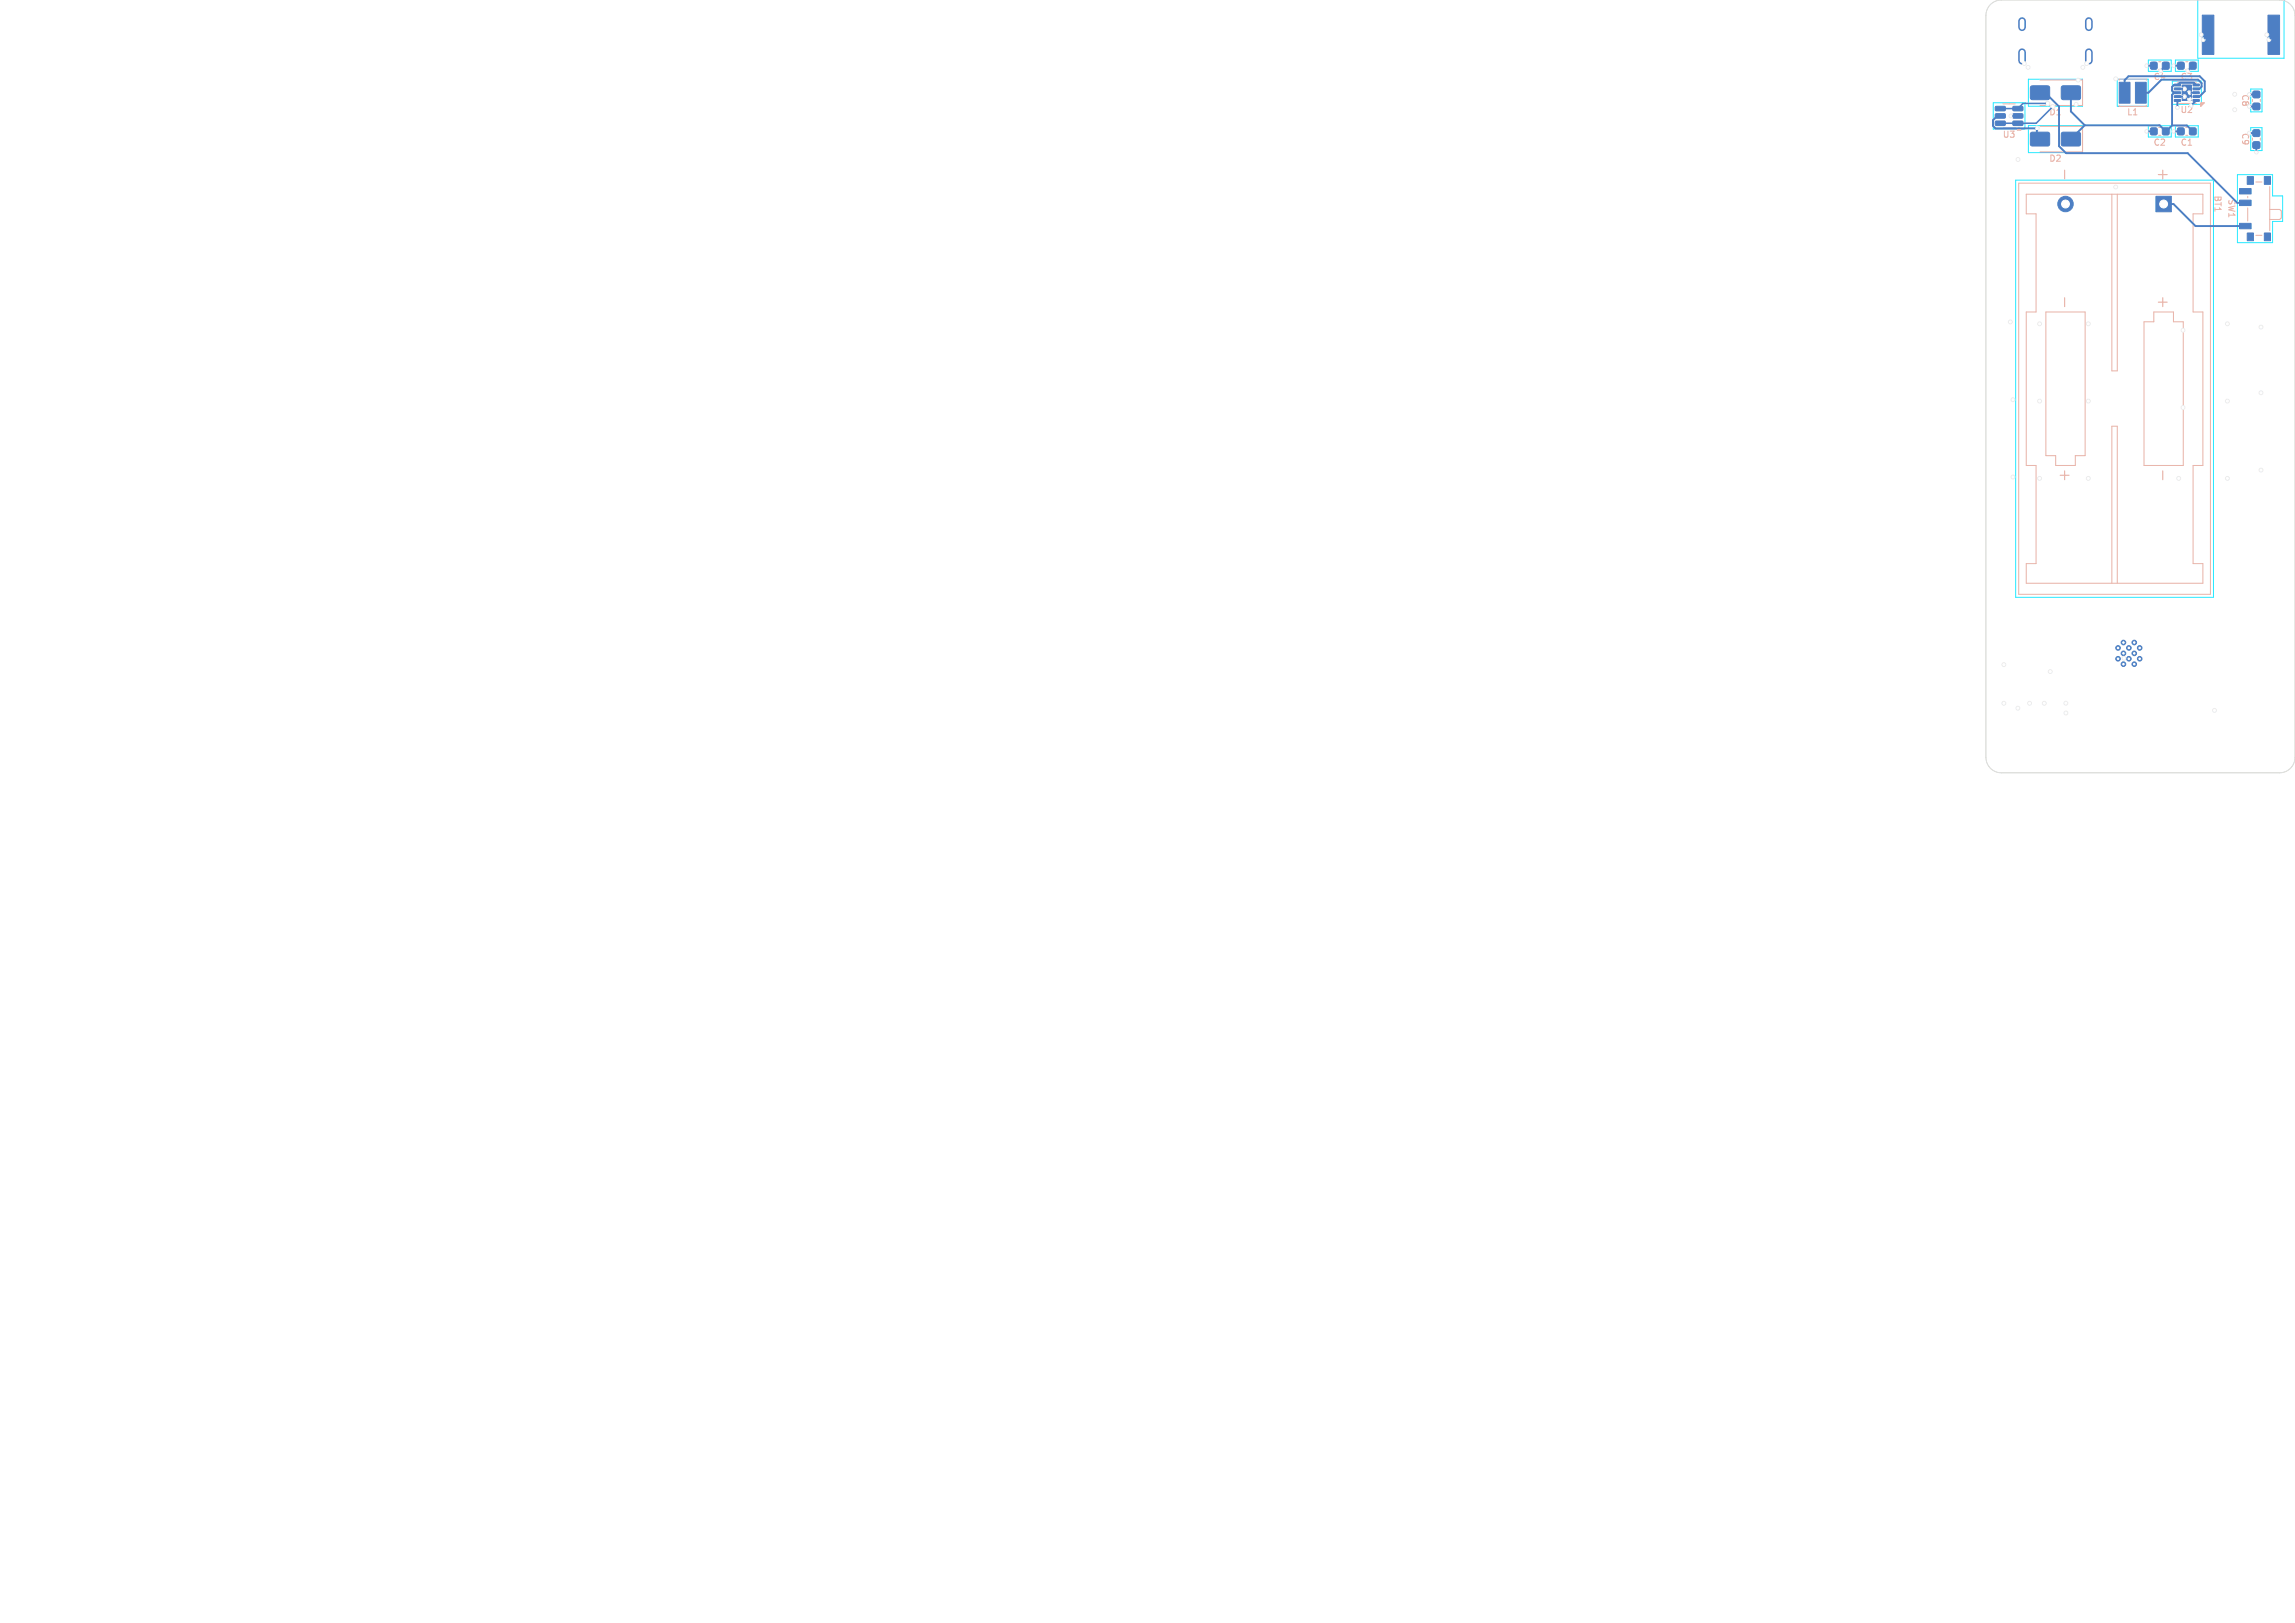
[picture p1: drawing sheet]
<svg xmlns="http://www.w3.org/2000/svg" width="297mm" height="210mm" viewBox="0 0 297 210" stroke-linecap="round" stroke-linejoin="round" font-family="sans-serif">
<defs><g id="words">
<g font-size="2.1" fill="#e8b2a7">
<text x="279" y="21.6" transform="rotate(90 279 21.6)">+</text>
<text x="279" y="38.1" transform="rotate(90 279 38.1)">+</text>
<text x="266.3" y="60.5" transform="rotate(90 266.3 60.5)">+</text>
</g>
<g font-size="1.1" fill="#e8b2a7">
<text x="278.6" y="10.5">C4</text>
<text x="282.1" y="10.5">C3</text>
<text x="259.1" y="18">U3</text>
<text x="265.1" y="15.1">D1</text>
<text x="275.2" y="15.1">L1</text>
<text x="282.1" y="14.8">U2</text>
<text x="290" y="12.1" transform="rotate(90 290 12.1)">C8</text>
<text x="290" y="17.1" transform="rotate(90 290 17.1)">C9</text>
<text x="265.1" y="21.1">D2</text>
<text x="278.6" y="19">C2</text>
<text x="282.1" y="19">C1</text>
<text x="286.4" y="25.2" transform="rotate(90 286.4 25.2)">BT1</text>
<text x="288.2" y="25.7" transform="rotate(90 288.2 25.7)">SW1</text>
</g>
</g></defs>
<g fill="none" stroke="#26e9ff" stroke-width=".13">
<path d="M284.4 -.1v7.6h11.2v-7.6M258 13.3h4.1v3.4h-4.1zM262.5 10.2h7v3.6h-7zM262.5 16.2h7v3.6h-7zM274 10.2h4v3.6h-4zM278 7.8h3v1.4h-3zM278 16.3h3v1.4h-3zM281.1 10.5h3.8v3h-3.8zM281.5 16.3h3v1.4h-3zM281.5 7.8h3v1.4h-3zM291.3 11.5h1.4v3h-1.4zM291.3 16.5h1.4v3h-1.4z"/>
<path d="M260.9 23.3h25.6v54h-25.6zM289.6 22.6h4.5v2.7h1.3v3.3h-1.3v2.8h-4.5z"/>
</g>
<path d="M267.2 22v1.2M267.2 38.5v1.2M279.9 60.9v1.2" fill="none" stroke="#e8b2a7" stroke-width=".15"/>
<g fill="none" stroke="#e8b2a7" stroke-width=".13">
<path d="M259.2 13.4h1.6M259.2 16.6h1.6M264 16.3h5.5v3.3h-5.5M264 10.3h5.5v3.3h-5.5M274.2 10.4v-.2h3.6v.2M274.2 13.6v.2h3.6v-.2M279.4 16.5h.2M279.4 17.5h.2M279.4 8h.2M279.4 9h.2M281.8 10.6h2.5M281.8 13.4h2.5"/>
<path d="M282.9 16.5h.2M282.9 17.5h.2M282.9 8h.2M282.9 9h.2M291.5 12.9v.2M291.5 17.9v.2M292.5 12.9v.2M292.5 17.9v.2M261.2 23.7h24.9v53.2h-24.9zM262.2 25.1h22.9v2.6h-1.3v12.7h1.3v19.8h-1.3v12.7h1.3v2.6h-22.9v-2.6h1.3v-12.7h-1.3v-19.8h1.3v-12.7h-1.3zM273.3 25.1v22.9h.7v-22.9M290.9 25.4v.2"/>
<path d="M290.9 26.9v1.7M291.9 30.5h.8M291.9 23.6h.8M293.7 24.2v5.7M293.7 27.1h1.3l.2 .2v.9l-.2 .2h-1.3M264.8 40.4h5v18.6h-1.2v1.2h-2.6v-1.2h-1.2zM278.7 40.4h2.6v1.2h1.2v18.6h-5v-18.6h1.2zM273.3 75.5v-20.3h.7v20.3"/>
</g>
<g fill="#e8b2a7" stroke="#e8b2a7" stroke-width=".13">
<path d="M261.3 16.5l.2 .3h-.4z"/>
<path d="M284.8 13.3h.5l-.5 .5z"/>
</g>
<g fill="#fff" stroke="#fff" stroke-width=".13">
<circle cx="292" cy="19.7" r=".13"/>
<circle cx="291.1" cy="13.8" r=".12"/>
<circle cx="292.6" cy="50.8" r=".12"/>
<circle cx="267.4" cy="91" r=".12"/>
<circle cx="261.1" cy="91.6" r=".13"/>
<circle cx="264.6" cy="91" r=".13"/>
<circle cx="292.6" cy="60.8" r=".12"/>
<circle cx="289.2" cy="14.2" r=".12"/>
<circle cx="279.6" cy="9.1" r=".12"/>
<circle cx="292.6" cy="42.3" r=".12"/>
<circle cx="260.5" cy="61.7" r=".12"/>
<circle cx="265.3" cy="86.9" r=".13"/>
<circle cx="283.1" cy="9.1" r=".12"/>
<circle cx="283.6" cy="13.6" r=".12"/>
<circle cx="260.5" cy="51.7" r=".12"/>
<circle cx="281.8" cy="13.9" r=".12"/>
<circle cx="260.2" cy="41.7" r=".13"/>
<circle cx="265" cy="13.4" r=".15"/>
<circle cx="265.6" cy="13.8" r=".15"/>
<circle cx="263.6" cy="16.6" r=".15"/>
<circle cx="268.9" cy="10.4" r=".12"/>
<circle cx="282.7" cy="12.5" r=".12"/>
<circle cx="259.3" cy="91" r=".13"/>
<circle cx="270.3" cy="61.9" r=".13"/>
<circle cx="267.4" cy="92.3" r=".12"/>
<circle cx="291.1" cy="17.2" r=".12"/>
<circle cx="269.5" cy="8.7" r=".12"/>
<circle cx="283.3" cy="12" r=".12"/>
<circle cx="288.3" cy="51.9" r=".12"/>
<circle cx="282" cy="61.9" r=".12"/>
<circle cx="270.3" cy="51.9" r=".13"/>
<circle cx="273.8" cy="24.2" r=".12"/>
<circle cx="274.9" cy="85.2" r=".12"/>
<circle cx="284.9" cy="4.5" r=".13"/>
<circle cx="288.3" cy="61.9" r=".12"/>
<circle cx="264" cy="61.9" r=".12"/>
<circle cx="281.3" cy="17" r=".12"/>
<circle cx="293.4" cy="4.5" r=".12"/>
<circle cx="285.1" cy="5.1" r=".13"/>
<circle cx="262" cy="8.2" r=".12"/>
<circle cx="293.6" cy="5.1" r=".12"/>
<circle cx="286.6" cy="91.9" r=".12"/>
<circle cx="260.2" cy="15" r=".13"/>
<circle cx="261.2" cy="20.6" r=".12"/>
<circle cx="264" cy="51.9" r=".12"/>
<circle cx="288.3" cy="41.9" r=".12"/>
<circle cx="277.8" cy="8.5" r=".12"/>
<circle cx="264" cy="41.9" r=".12"/>
<circle cx="282.5" cy="52.7" r=".13"/>
<circle cx="281.3" cy="8.5" r=".12"/>
<circle cx="270" cy="8.2" r=".13"/>
<circle cx="282.5" cy="42.7" r=".13"/>
<circle cx="283.3" cy="12.8" r=".12"/>
<circle cx="277.8" cy="17" r=".12"/>
<circle cx="273.8" cy="10.2" r=".12"/>
<circle cx="282.7" cy="11.5" r=".12"/>
<circle cx="270.3" cy="41.9" r=".13"/>
<circle cx="289.2" cy="12.2" r=".12"/>
<circle cx="291.1" cy="12.2" r=".12"/>
<circle cx="268.7" cy="13.5" r=".13"/>
<circle cx="262.5" cy="8.7" r=".12"/>
<circle cx="262.7" cy="91" r=".13"/>
<circle cx="259.3" cy="86" r=".13"/>
<circle cx="293" cy="34.5" r="1.6"/>
<circle cx="274.1" cy="85.2" r=".1"/>
<circle cx="274.1" cy="83.8" r=".1"/>
<circle cx="274.8" cy="85.9" r=".1"/>
<circle cx="274.8" cy="84.5" r=".1"/>
<circle cx="274.8" cy="83.1" r=".1"/>
<circle cx="275.5" cy="85.2" r=".1"/>
<circle cx="275.5" cy="83.8" r=".1"/>
<circle cx="276.2" cy="85.9" r=".1"/>
<circle cx="276.2" cy="84.5" r=".1"/>
<circle cx="276.2" cy="83.1" r=".1"/>
<circle cx="276.9" cy="85.2" r=".1"/>
<circle cx="276.9" cy="83.8" r=".1"/>
<circle cx="293" cy="68" r="1.6"/>
<circle cx="263.1" cy="6.8" r=".32"/>
<circle cx="268.9" cy="6.8" r=".33"/>
<circle cx="276" cy="35" r="1.72"/>
<circle cx="271.3" cy="65" r="1.72"/>
<circle cx="280" cy="26.4" r=".51"/>
<circle cx="267.3" cy="26.4" r=".51"/>
<circle cx="292.3" cy="28.5" r=".45"/>
<circle cx="292.3" cy="25.5" r=".45"/>
</g>
<path d="M261.7 2.7v.8M261.7 6.8v1.1M270.3 2.7v.8M270.3 6.8v1.1" fill="none" stroke="#fff" stroke-width=".6"/>
<g fill="#4d7fc4" stroke="#4d7fc4" stroke-width=".13">
<path d="M293.5 2h1.5v5h-1.5z"/>
<path d="M285 2h1.5v5h-1.5z"/>
<path d="M279.9 16.6l.2-.1 .6 .1v.2v.6l-.2 .1-.6-.1-.1-.2z"/>
<path d="M278.3 16.6l.2-.1 .6 .1 .1 .2-.1 .6-.1 .1-.7-.1v-.2z"/>
<path d="M276.4 10.6h1.4v2.7h-1.4z"/>
<path d="M274.3 10.6h1.4v2.7h-1.4z"/>
<path d="M291.6 13.4l.2-.1 .6 .1 .1 .1-.1 .7h-.1h-.7l-.1-.2z"/>
<path d="M291.6 11.8h.2h.6l.1 .2-.1 .6-.1 .1-.7-.1-.1-.1z"/>
<path d="M279 25.4h2v2h-2z"/>
<path d="M266.8 17.2l.2-.1h2l.2 .1 .1 .1v1.3l-.1 .2-.2 .1h-2l-.2-.1v-.2z"/>
<path d="M262.8 17.2l.2-.1h2.1l.2 .2-.1 1.4-.2 .2h-2.1l-.1-.3v-1.3z"/>
<path d="M293 30.2h.8v1h-.8z"/>
<path d="M290.8 30.2h.8v1h-.8z"/>
<path d="M293 22.9h.8v1h-.8z"/>
<path d="M290.8 22.9h.8v1h-.8z"/>
<path d="M289.8 28.9h1.5v.7h-1.5z"/>
<path d="M289.8 25.9h1.5v.7h-1.5z"/>
<path d="M289.8 24.4h1.5v.7h-1.5z"/>
<path d="M291.6 18.4l.2-.1 .6 .1 .1 .1-.1 .7h-.1h-.7l-.1-.2z"/>
<path d="M291.6 16.8h.2h.6l.1 .2-.1 .6-.1 .1-.7-.1-.1-.1z"/>
<path d="M260.5 15.7h1.2l.1 .1v.4h-.1h-1.1l-.1-.1z"/>
<path d="M260.5 14.7h1.2l.1 .2v.3l-.1 .1h-1.1l-.1-.1z"/>
<path d="M260.5 13.8h1.2l.1 .1v.4h-.1h-1.1l-.1-.1z"/>
<path d="M258.2 13.8h1.2l.1 .1v.4h-.1h-1.1l-.1-.1z"/>
<path d="M258.2 14.7h1.2l.1 .2v.3l-.1 .1h-1.1l-.1-.1z"/>
<path d="M258.2 15.7h1.2l.1 .1v.4h-.1h-1.1l-.1-.1z"/>
<path d="M279.9 8.1l.2-.1 .6 .1v.1v.7l-.2 .1-.6-.1-.1-.1z"/>
<path d="M278.3 8.1l.2-.1 .6 .1 .1 .1-.1 .7-.1 .1-.7-.1v-.1z"/>
<path d="M283.4 8.1l.2-.1 .6 .1v.8l-.2 .1-.6-.1-.1-.1z"/>
<path d="M281.8 8.1l.2-.1 .6 .1 .1 .1-.1 .7-.1 .1-.7-.1v-.1z"/>
<path d="M283.8 12.9h.8v.2h-.8z"/>
<path d="M283.8 12.4h.8v.2h-.8z"/>
<path d="M283.8 11.9h.8v.2h-.8z"/>
<path d="M283.8 11.4h.8v.2h-.8z"/>
<path d="M283.8 10.9h.8v.2h-.8z"/>
<path d="M281.4 10.9h.8v.2h-.8z"/>
<path d="M281.4 11.4h.8v.2h-.8z"/>
<path d="M281.4 11.9h.8v.2h-.8z"/>
<path d="M281.4 12.4h.8v.2h-.8z"/>
<path d="M281.4 12.9h.8v.2h-.8z"/>
<path d="M282.4 11h1.2v2h-1.2z"/>
<path d="M283.4 16.6l.2-.1 .6 .1v.8l-.2 .1-.6-.1-.1-.2z"/>
<path d="M281.8 16.6l.2-.1 .6 .1 .1 .2-.1 .6-.1 .1-.7-.1v-.2z"/>
<path d="M266.8 11.2l.2-.1h2l.2 .1 .1 .2v1.2l-.1 .2-.2 .1h-2l-.2-.1v-.2z"/>
<path d="M262.8 11.2l.2-.1h2.1l.2 .3-.1 1.3-.2 .2h-2.1l-.1-.3v-1.2z"/>
<circle cx="274.1" cy="85.2" r=".3"/>
<circle cx="274.1" cy="83.8" r=".3"/>
<circle cx="274.8" cy="85.9" r=".3"/>
<circle cx="274.8" cy="84.5" r=".3"/>
<circle cx="274.8" cy="83.1" r=".3"/>
<circle cx="275.5" cy="85.2" r=".3"/>
<circle cx="275.5" cy="83.8" r=".3"/>
<circle cx="276.2" cy="85.9" r=".3"/>
<circle cx="276.2" cy="84.5" r=".3"/>
<circle cx="276.2" cy="83.1" r=".3"/>
<circle cx="276.9" cy="85.2" r=".3"/>
<circle cx="276.9" cy="83.8" r=".3"/>
<circle cx="267.3" cy="26.4" r="1"/>
</g>
<path d="M261.7 2.7v.8M261.7 6.8v1.1M270.3 2.7v.8M270.3 6.8v1.1" fill="none" stroke="#4d7fc4" stroke-width="1"/>
<g fill="#ececec" stroke="#ececec" stroke-width=".13">
<circle cx="292" cy="19.7" r=".25"/>
<circle cx="291.1" cy="13.8" r=".25"/>
<circle cx="292.6" cy="50.8" r=".25"/>
<circle cx="267.4" cy="91" r=".25"/>
<circle cx="261.1" cy="91.6" r=".25"/>
<circle cx="264.6" cy="91" r=".25"/>
<circle cx="292.6" cy="60.8" r=".25"/>
<circle cx="289.2" cy="14.2" r=".25"/>
<circle cx="279.6" cy="9.1" r=".25"/>
<circle cx="292.6" cy="42.3" r=".25"/>
<circle cx="260.5" cy="61.7" r=".25"/>
<circle cx="265.3" cy="86.9" r=".25"/>
<circle cx="283.1" cy="9.1" r=".25"/>
<circle cx="283.6" cy="13.6" r=".25"/>
<circle cx="260.5" cy="51.7" r=".25"/>
<circle cx="281.8" cy="13.9" r=".25"/>
<circle cx="260.2" cy="41.7" r=".25"/>
<circle cx="265" cy="13.4" r=".3"/>
<circle cx="265.6" cy="13.8" r=".3"/>
<circle cx="263.6" cy="16.6" r=".3"/>
<circle cx="268.9" cy="10.4" r=".25"/>
<circle cx="282.7" cy="12.5" r=".25"/>
<circle cx="259.3" cy="91" r=".25"/>
<circle cx="270.3" cy="61.9" r=".25"/>
<circle cx="267.4" cy="92.3" r=".25"/>
<circle cx="291.1" cy="17.2" r=".25"/>
<circle cx="269.5" cy="8.7" r=".25"/>
<circle cx="283.3" cy="12" r=".25"/>
<circle cx="288.3" cy="51.9" r=".25"/>
<circle cx="282" cy="61.9" r=".25"/>
<circle cx="270.3" cy="51.9" r=".25"/>
<circle cx="273.8" cy="24.2" r=".25"/>
<circle cx="274.9" cy="85.2" r=".25"/>
<circle cx="284.9" cy="4.5" r=".25"/>
<circle cx="288.3" cy="61.9" r=".25"/>
<circle cx="264" cy="61.9" r=".25"/>
<circle cx="281.3" cy="17" r=".25"/>
<circle cx="293.4" cy="4.5" r=".25"/>
<circle cx="285.1" cy="5.1" r=".25"/>
<circle cx="262" cy="8.2" r=".25"/>
<circle cx="293.6" cy="5.1" r=".25"/>
<circle cx="286.6" cy="91.9" r=".25"/>
<circle cx="260.2" cy="15" r=".25"/>
<circle cx="261.2" cy="20.6" r=".25"/>
<circle cx="264" cy="51.9" r=".25"/>
<circle cx="288.3" cy="41.9" r=".25"/>
<circle cx="277.8" cy="8.5" r=".25"/>
<circle cx="264" cy="41.9" r=".25"/>
<circle cx="282.5" cy="52.7" r=".25"/>
<circle cx="281.3" cy="8.5" r=".25"/>
<circle cx="270" cy="8.2" r=".25"/>
<circle cx="282.5" cy="42.7" r=".25"/>
<circle cx="283.3" cy="12.8" r=".25"/>
<circle cx="277.8" cy="17" r=".25"/>
<circle cx="273.8" cy="10.2" r=".25"/>
<circle cx="282.7" cy="11.5" r=".25"/>
<circle cx="270.3" cy="41.9" r=".25"/>
<circle cx="289.2" cy="12.2" r=".25"/>
<circle cx="291.1" cy="12.2" r=".25"/>
<circle cx="268.7" cy="13.5" r=".25"/>
<circle cx="262.5" cy="8.7" r=".25"/>
<circle cx="262.7" cy="91" r=".25"/>
<circle cx="259.3" cy="86" r=".25"/>
</g>
<g fill="none" stroke="#4d7fc4" stroke-width=".25">
<path d="M258.9 15h-.4l-.6 .6v.7l.3 .3h5.4v1l.4 .4M260.2 15h.9M264 12h.7l1.8 1.8v5.1l.9 .9h15.7l6.4 6.4h1.1M268 12v2.4l1.8 1.8M269.8 16.2h9.7l.8 .8 .8-.8M269.8 16.2l-1.8 1.8M275 12v-1.6l.5-.5h9.2l.6 .6v1.3l-.7 .7h-.4M277.8 17h.9M277.8 8.5h.9M280.3 8.5l-.7 .6M281.1 16.2h1.9l.8 .8M281.3 17h.9"/>
<path d="M281.3 8.5h.9M281.4 12h.4M281.4 12l-.3 .3v3.9M281.8 13v.9M281.8 11.5h.9M281.8 12.5h.9M283 12l.3 .8M283.3 12h.9M283.8 8.5l-.7 .6M284.2 13l-.6 .6M284.2 11.5h.4l.3-.3v-.4l-.4-.5h-4.8l-1.7 1.7h-.9M284.2 11l-.3-.3h-1.8l-.3 .3h-.5l-.2 .2v.5l.3 .3"/>
<path d="M285.8 4.5l-.7 .6M291.1 13.8h.9M291.1 12.2h.9M291.1 17.2h.9M292 18.8v.9M294.3 4.5l-.7 .6M280 26.4h1.3l2.8 2.8h6.5"/>
</g>
<path d="M265 13.4h-3.2l-.7 .7h-2.2M265.6 13.8l-2.1 2.1h-4.6" fill="none" stroke="#4d7fc4" stroke-width=".2"/>
<path d="M257.5 .7l.7-.5 .8-.2h36a2 2 0 0 1 2 2v96a2 2 0 0 1-2 2h-36a2 2 0 0 1-2-2v-96l.2-.8z" fill="none" stroke="#d0d2cd" stroke-width=".13"/>
<use href="#words"/>
</svg>
